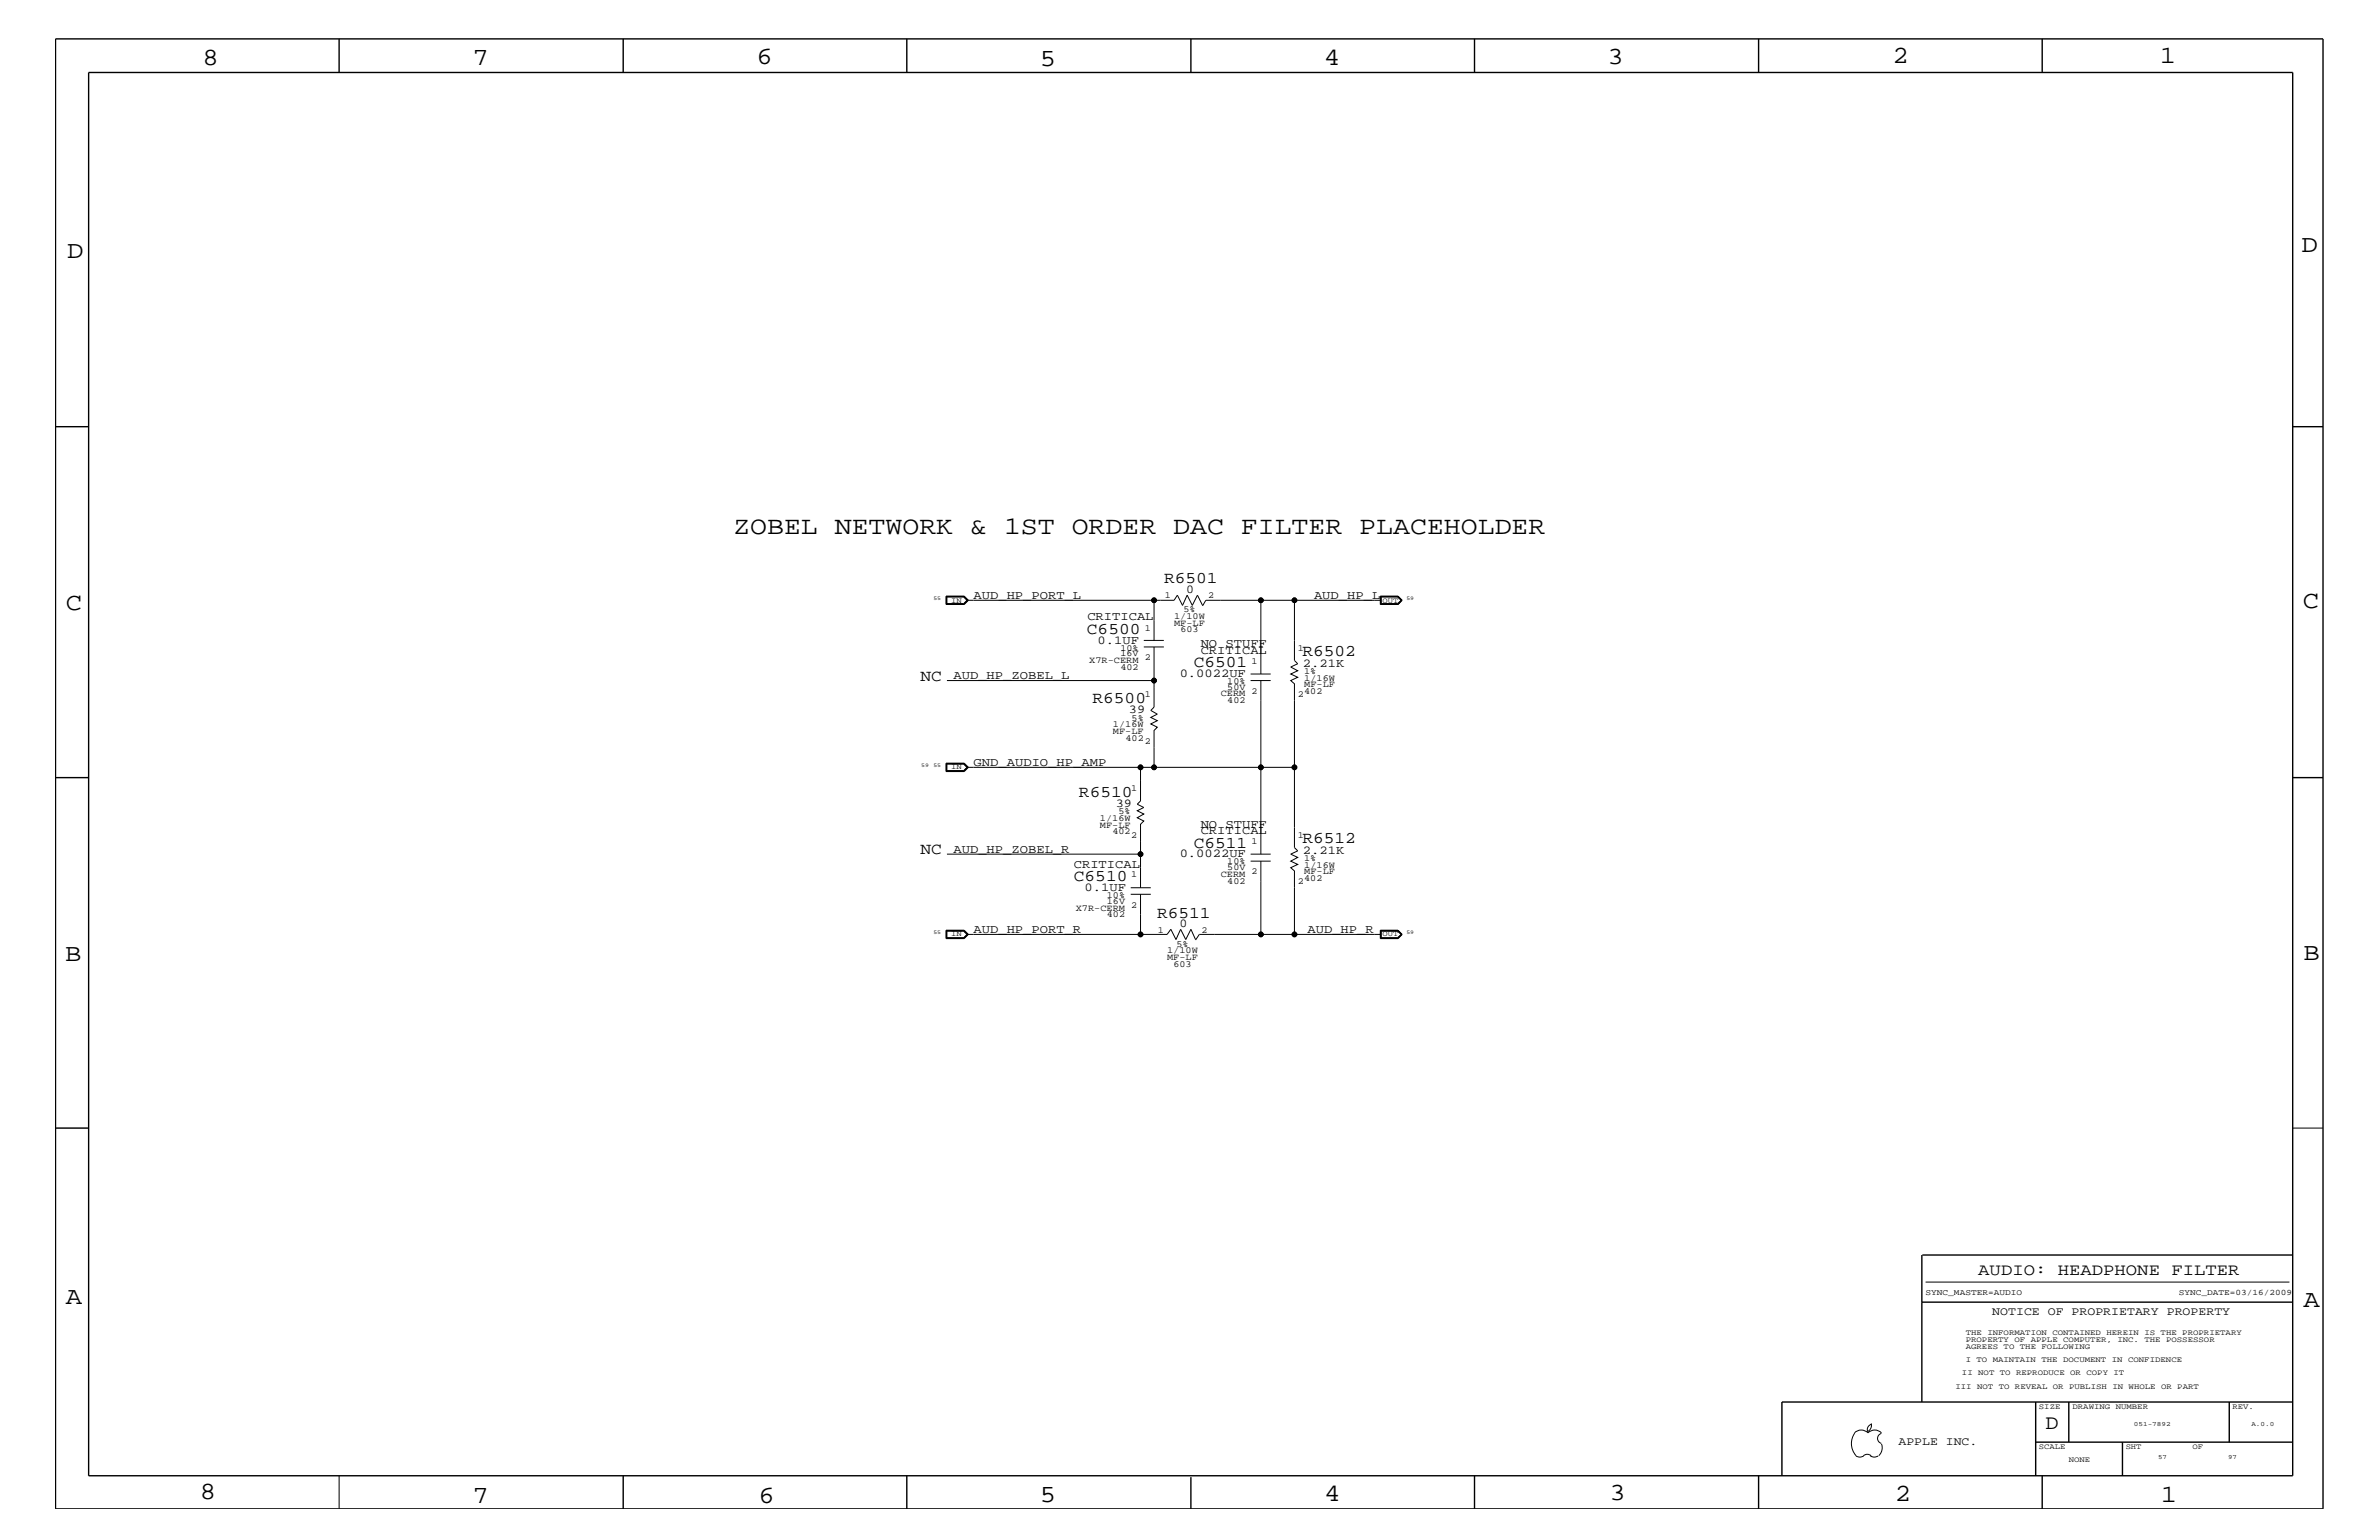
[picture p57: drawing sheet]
<svg xmlns="http://www.w3.org/2000/svg" width="432mm" height="279mm" viewBox="0 0 432 279" stroke-linecap="round" stroke-linejoin="round" font-family="sans-serif">
<defs><g id="words">
<text font-size="4.6" x="133.1" y="96.8">ZOBEL NETWORK &amp; 1ST ORDER DAC FILTER PLACEHOLDER</text>
<g font-size="4.5">
<text x="36.7" y="11.7">8</text>
<text x="85.8" y="11.7">7</text>
<text x="137.3" y="11.5">6</text>
<text x="240.3" y="11.7">4</text>
<text x="291.8" y="11.5">3</text>
<text x="343.5" y="11.5">2</text>
<text x="392" y="11.5">1</text>
<text x="188.7" y="12.1">5</text>
<text x="12.2" y="46.8">D</text>
<text x="417.7" y="45.7">D</text>
<text x="11.9" y="110.6">C</text>
<text x="418" y="110.3">C</text>
<text x="11.9" y="174.3">B</text>
<text x="418.1" y="174.2">B</text>
<text x="11.9" y="236.7">A</text>
<text x="418.1" y="237.1">A</text>
<text x="36.2" y="271.9">8</text>
<text x="85.8" y="272.7">7</text>
<text x="137.7" y="272.7">6</text>
<text x="188.7" y="272.5">5</text>
<text x="240.4" y="272.3">4</text>
<text x="292.1" y="272.2">3</text>
<text x="343.9" y="272.3">2</text>
<text x="392.2" y="272.6">1</text>
</g>
<text font-size="3.7" x="371.3" y="259.3">D</text>
<g font-size="3">
<text x="211.3" y="105.9">R6501</text>
<text x="197.3" y="115">C6500</text>
<text x="236.4" y="119.1">R6502</text>
<text x="167" y="123.5">NC</text>
<text x="216.7" y="121">C6501</text>
<text x="198.3" y="127.6">R6500</text>
<text x="195.8" y="144.6">R6510</text>
<text x="167" y="155">NC</text>
<text x="216.7" y="153.8">C6511</text>
<text x="236.4" y="153">R6512</text>
<text x="194.9" y="159.9">C6510</text>
<text x="210" y="166.5">R6511</text>
<text x="359.1" y="231.3">AUDIO: HEADPHONE FILTER</text>
</g>
<g font-size="2.2">
<text x="215.3" y="107.6">0</text>
<text x="176.7" y="108.7">AUD_HP_PORT_L</text>
<text x="197.4" y="112.6">CRITICAL</text>
<text x="238.5" y="108.7">AUD_HP_L</text>
<text x="199.2" y="116.8">0.1UF</text>
<text x="217.9" y="117.4">NO STUFF</text>
<text x="217.9" y="118.6">CRITICAL</text>
<text x="173.1" y="123.2">AUD_HP_ZOBEL_L</text>
<text x="214.1" y="122.9">0.0022UF</text>
<text x="236.5" y="120.9">2.21K</text>
<text x="204.9" y="129.4">39</text>
<text x="176.7" y="139">GND_AUDIO_HP_AMP</text>
<text x="202.5" y="146.4">39</text>
<text x="173.1" y="154.7">AUD_HP_ZOBEL_R</text>
<text x="214.1" y="155.6">0.0022UF</text>
<text x="217.9" y="150.1">NO STUFF</text>
<text x="217.9" y="151.3">CRITICAL</text>
<text x="236.5" y="154.9">2.21K</text>
<text x="194.9" y="157.4">CRITICAL</text>
<text x="196.8" y="161.7">0.1UF</text>
<text x="176.7" y="169.3">AUD_HP_PORT_R</text>
<text x="214.1" y="168.2">0</text>
<text x="237.3" y="169.3">AUD_HP_R</text>
</g>
<g font-size="2.1">
<text x="361.6" y="238.6">NOTICE OF PROPRIETARY PROPERTY</text>
<text x="344.6" y="262.2">APPLE INC.</text>
</g>
<g font-size="1.7">
<text x="211.4" y="108.6">1</text>
<text x="213.1" y="113.6">MF-LF</text>
<text x="213.1" y="112.3">1/10W</text>
<text x="214.8" y="111.1">5%</text>
<text x="219.3" y="108.6">2</text>
<text x="203.4" y="118.1">10%</text>
<text x="203.4" y="119.1">16V</text>
<text x="207.8" y="119.8">2</text>
<text x="207.8" y="114.4">1</text>
<text x="214.2" y="114.8">603</text>
<text x="235.5" y="118.1">1</text>
<text x="197.7" y="120.3">X7R-CERM</text>
<text x="203.4" y="121.5">402</text>
<text x="222.8" y="124.1">10%</text>
<text x="222.8" y="125.2">50V</text>
<text x="227.2" y="125.9">2</text>
<text x="227.2" y="120.4">1</text>
<text x="236.7" y="124.7">MF-LF</text>
<text x="236.7" y="125.9">402</text>
<text x="236.7" y="122.3">1%</text>
<text x="236.7" y="123.5">1/16W</text>
<text x="202" y="131.9">1/16W</text>
<text x="205.4" y="130.8">5%</text>
<text x="207.8" y="126.5">1</text>
<text x="221.6" y="126.4">CERM</text>
<text x="222.8" y="127.6">402</text>
<text x="235.5" y="126.5">2</text>
<text x="202" y="133.2">MF-LF</text>
<text x="204.3" y="134.4">402</text>
<text x="207.8" y="135">2</text>
<text x="205.3" y="143.5">1</text>
<text x="199.6" y="149">1/16W</text>
<text x="203" y="147.7">5%</text>
<text x="199.6" y="150.1">MF-LF</text>
<text x="201.9" y="151.3">402</text>
<text x="205.3" y="152">2</text>
<text x="227.2" y="153.2">1</text>
<text x="235.5" y="152">1</text>
<text x="205.3" y="159.2">1</text>
<text x="221.6" y="159.1">CERM</text>
<text x="222.8" y="160.3">402</text>
<text x="222.8" y="156.8">10%</text>
<text x="222.8" y="157.9">50V</text>
<text x="227.2" y="158.6">2</text>
<text x="235.5" y="160.5">2</text>
<text x="236.7" y="158.6">MF-LF</text>
<text x="236.7" y="159.9">402</text>
<text x="236.7" y="156.2">1%</text>
<text x="236.7" y="157.4">1/16W</text>
<text x="195.2" y="165.2">X7R-CERM</text>
<text x="200.9" y="163.9">16V</text>
<text x="200.9" y="162.8">10%</text>
<text x="200.9" y="166.4">402</text>
<text x="205.3" y="164.7">2</text>
<text x="210.1" y="169.2">1</text>
<text x="211.8" y="172.9">1/10W</text>
<text x="213.5" y="171.7">5%</text>
<text x="218.1" y="169.2">2</text>
<text x="211.8" y="174.2">MF-LF</text>
<text x="213" y="175.4">603</text>
</g>
<g font-size="1.5">
<text x="349.5" y="235">SYNC_MASTER=AUDIO</text>
<text x="395.5" y="235">SYNC_DATE=03/16/2009</text>
</g>
<g font-size="1.4">
<text x="172.6" y="109.3">IN</text>
<text x="251" y="109.3">OUT</text>
<text x="172.6" y="139.6">IN</text>
<text x="172.6" y="169.9">IN</text>
<text x="251" y="169.9">OUT</text>
<text x="356.8" y="242.3">THE INFORMATION CONTAINED HEREIN IS THE PROPRIETARY</text>
<text x="356.8" y="243.5">PROPERTY OF APPLE COMPUTER, INC. THE POSSESSOR</text>
<text x="356.8" y="244.7">AGREES TO THE FOLLOWING</text>
<text x="354.9" y="252">III NOT TO REVEAL OR PUBLISH IN WHOLE OR PART</text>
<text x="356.1" y="249.5">II NOT TO REPRODUCE OR COPY IT</text>
<text x="356.8" y="247.1">I TO MAINTAIN THE DOCUMENT IN CONFIDENCE</text>
<text x="370.1" y="255.6">SIZE</text>
<text x="376.2" y="255.6">DRAWING NUMBER</text>
<text x="405.2" y="255.6">REV.</text>
<text x="370.1" y="262.9">SCALE</text>
<text x="385.8" y="262.9">SHT</text>
<text x="397.9" y="262.9">OF</text>
<text x="375.5" y="265.3">NONE</text>
</g>
<g font-size="1.2">
<text x="387.3" y="258.7">051-7892</text>
<text x="408.6" y="258.7">A.0.0</text>
<text x="391.7" y="264.7">57</text>
<text x="404.4" y="264.7">97</text>
</g>
<g font-size="1">
<text x="169.4" y="108.9">55</text>
<text x="255.3" y="108.9">59</text>
<text x="167.2" y="139.2">59</text>
<text x="169.4" y="139.2">55</text>
<text x="169.4" y="169.5">55</text>
<text x="255.3" y="169.5">59</text>
</g>
</g></defs>
<g fill="none" stroke="#000" stroke-width=".18">
<path d="M171.7 108.1h3.3l.8 .8-.8 .8h-3.3zM171.9 108.3h3l.6 .6-.6 .6h-3zM174.9 108.2l.7 .7-.7 .7h-3.1M174.9 108.2h-3.1v1.5M174.9 108.2l.8 .7-.8 .8M175.5 108.9h34M207.6 117.4h3.6M207.6 116.2h3.6M218.3 109.9l.6-1h10v13.4M218.3 109.8l-1-1.8-.9 1.8-.9-1.8-.9 1.8-.9-1.8-.6 .9h-3.6v7.3M228.9 108.9h6.1M250.5 108.1h3.2l.8 .8-.8 .8h-3.2z"/>
<path d="M250.7 108.9h-15.7v10.9l.5 .6-1.2 .6 1.2 .7-1.2 .6 1.2 .6-1.2 .6 .7 .6v15.1h-25.5v-6.7l.6-.6-1.2-.6 1.2-.5-1.2-.6 1.2-.6-1.2-.7 .6-.6v-10.9M250.7 108.3h3l.6 .6-.6 .6h-3zM253.7 108.2l.7 .7-.7 .8M253.7 108.2h-3.1v1.5M253.7 108.2l.6 .7M254.3 108.9l-.6 .7h-3.1M171.7 138.5h3.3l.8 .7-.8 .8h-3.3zM171.9 123.5h37.6M171.9 138.6h3l.6 .6-.6 .6h-3zM174.9 138.5h-3.1v1.4h3.1M174.9 138.5l.7 .7-.7 .7M174.9 138.5l.8 .7-.8 .7"/>
<path d="M175.5 139.2h31.5M209.5 139.2h-2.5v6.1l-.6 .6 1.2 .6-1.2 .6 1.2 .6-1.2 .7 1.2 .6-.6 .5v11.6M227 123.5h3.6M227 122.3h3.6M228.9 123.5v31.5M235 139.2v14.6l.5 .6-1.2 .6 1.2 .6-1.2 .6 1.2 .6-1.2 .6 .7 .6v11.5h15.7M171.9 155h35.1M227 156.2h3.6M227 155h3.6M228.9 156.2v13.3h-11.2l-.7 1M171.7 168.8h3.3l.8 .7-.8 .8h-3.3zM171.9 168.9h3l.6 .6-.6 .6h-3z"/>
<path d="M174.9 168.9h-3.1v1.3h3.1M174.9 168.9l.7 .6-.7 .7M174.9 168.9l.8 .6-.8 .7M175.5 169.5h31.5M205.2 162.2h3.7M205.2 161.1h3.7M207 162.2v7.3h4.8l.7-.9 .9 1.9 .9-1.9 .9 1.9 1-1.9 .8 1.9M228.9 169.5h6.1M250.5 168.8h3.2l.8 .7-.8 .8h-3.2zM250.7 168.9h3l.6 .6-.6 .6h-3zM253.7 168.9h-3.1v1.3h3.1M253.7 168.9l.7 .6-.7 .7"/>
<path d="M253.7 168.9l.6 .6M254.3 169.5l-.6 .7M416.1 204.7h5.5M349.5 232.6h66M336.6 260a1.69 1.69 0 0 1 2.4 0 1.72 1.72 0 0 1 2.5 0M339.6 258.3l.1 .1a1.27 1.27 0 0 1-.7 1.3M339.6 258.4a.99 .99 0 0 0-.6 1.4M61.6 267.7v6.1M336.6 260a3.3 3.3 0 0 0 .3 4.1M336.9 264.1l.7 .3 .7-.3M338.2 264.1l.7-.3 .7 .3M339.5 264.1l.7 .3 .7-.3"/>
<path d="M341.5 260.1a.93 .93 0 0 0-.7 .9 .93 .93 0 0 0 .7 .9M341.5 262l.1 .7a1.99 1.99 0 0 1-.6 1.4"/>
<circle cx="209.5" cy="108.9" r=".42"/>
<circle cx="228.9" cy="108.9" r=".42"/>
<circle cx="234.9" cy="108.9" r=".42"/>
<circle cx="207" cy="139.2" r=".42"/>
<circle cx="209.5" cy="139.2" r=".42"/>
<circle cx="209.5" cy="123.5" r=".42"/>
<circle cx="228.9" cy="139.2" r=".42"/>
<circle cx="234.9" cy="139.2" r=".42"/>
<circle cx="207" cy="155" r=".42"/>
<circle cx="207" cy="169.5" r=".42"/>
<circle cx="228.9" cy="169.5" r=".42"/>
<circle cx="234.9" cy="169.5" r=".42"/>
</g>
<g fill="none" stroke="#000" stroke-width=".25">
<path d="M10.1 7.1h411.5v266.7h-411.5zM16.1 13.2h400v254.5h-400zM61.6 7.1v6.1M113.1 7.1v6.1M164.6 7.1v6.1M216.2 7.1v6.1M267.6 7.1v6.1M319.2 7.1v6.1M370.7 7.1v6.1M10.1 77.4h6M416.1 77.4h5.5M10.1 141.1h6"/>
<path d="M416.1 141.1h5.5M10.1 204.7h6M348.8 236.2h67.3M348.8 227.7v26.7M348.9 227.7h67.2M369.5 254.4v13.3M375.5 254.4v7.2M404.6 254.4v7.2M416.1 254.4h-92.7v13.3M113.1 267.7v6.1M164.6 267.7v6.1M216.2 268v5.8"/>
<path d="M267.6 267.7v6.1M319.2 267.7v6.1M369.5 261.6h46.6M370.7 267.7v6.1M385.2 261.6v6.1"/>
</g>
<g fill="#000">
<circle cx="209.5" cy="108.9" r=".42"/>
<circle cx="228.9" cy="108.9" r=".42"/>
<circle cx="234.9" cy="108.9" r=".42"/>
<circle cx="207" cy="139.2" r=".42"/>
<circle cx="209.5" cy="139.2" r=".42"/>
<circle cx="209.5" cy="123.5" r=".42"/>
<circle cx="228.9" cy="139.2" r=".42"/>
<circle cx="234.9" cy="139.2" r=".42"/>
<circle cx="207" cy="155" r=".42"/>
<circle cx="207" cy="169.5" r=".42"/>
<circle cx="228.9" cy="169.5" r=".42"/>
<circle cx="234.9" cy="169.5" r=".42"/>
</g>
<use href="#words"/>
</svg>
